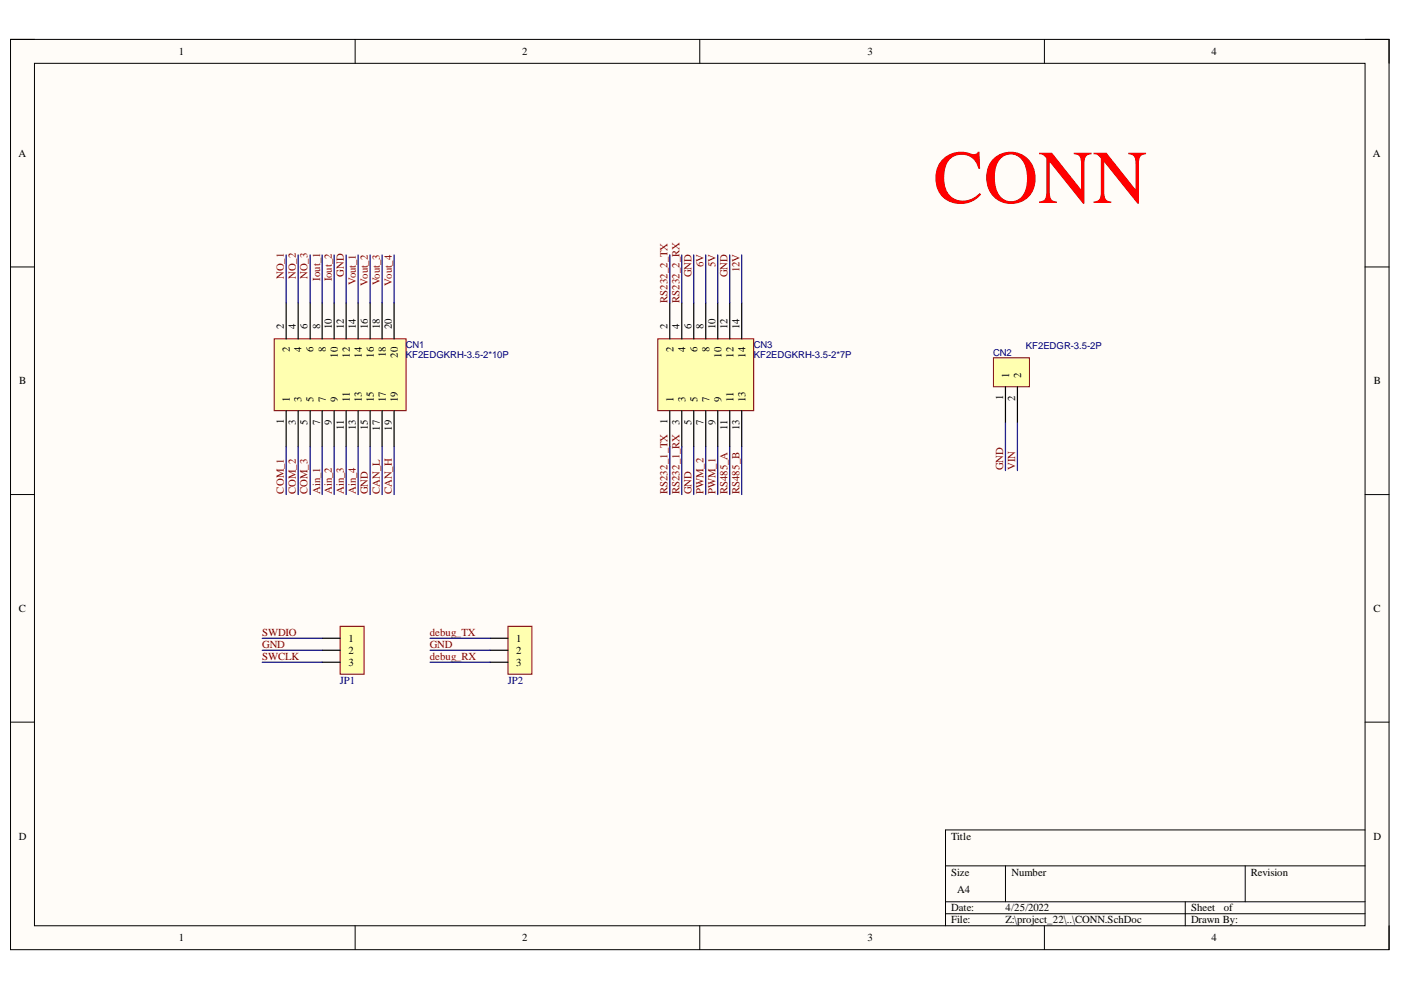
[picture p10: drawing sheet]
<svg xmlns="http://www.w3.org/2000/svg" width="297mm" height="210mm" viewBox="0 0 297 210" stroke-linecap="round" stroke-linejoin="round" font-family="sans-serif">
<defs><g id="words">
<text font-size="16.1" fill="#f00" x="197.9" y="43">CONN</text>
<g font-size="2.3">
<text x="37.9" y="11.7">1</text>
<text x="110.7" y="11.7">2</text>
<text x="183.9" y="11.7">3</text>
<text x="256.8" y="11.7">4</text>
<text x="3.9" y="33.3">A</text>
<text x="291.1" y="33.3">A</text>
<text x="60.1" y="69.8" transform="rotate(-90 60.1 69.8)">2</text>
<text x="62.7" y="69.8" transform="rotate(-90 62.7 69.8)">4</text>
<text x="65.2" y="69.8" transform="rotate(-90 65.2 69.8)">6</text>
<text x="67.8" y="69.8" transform="rotate(-90 67.8 69.8)">8</text>
<text x="70.4" y="69.8" transform="rotate(-90 70.4 69.8)">10</text>
<text x="72.9" y="69.8" transform="rotate(-90 72.9 69.8)">12</text>
<text x="75.5" y="69.8" transform="rotate(-90 75.5 69.8)">14</text>
<text x="78" y="69.8" transform="rotate(-90 78 69.8)">16</text>
<text x="80.5" y="69.8" transform="rotate(-90 80.5 69.8)">18</text>
<text x="83.1" y="69.8" transform="rotate(-90 83.1 69.8)">20</text>
<text x="141.5" y="69.8" transform="rotate(-90 141.5 69.8)">2</text>
<text x="144.1" y="69.8" transform="rotate(-90 144.1 69.8)">4</text>
<text x="146.6" y="69.8" transform="rotate(-90 146.6 69.8)">6</text>
<text x="149.1" y="69.8" transform="rotate(-90 149.1 69.8)">8</text>
<text x="151.7" y="69.8" transform="rotate(-90 151.7 69.8)">10</text>
<text x="154.2" y="69.8" transform="rotate(-90 154.2 69.8)">12</text>
<text x="156.8" y="69.8" transform="rotate(-90 156.8 69.8)">14</text>
<text x="61.4" y="74.6" transform="rotate(-90 61.4 74.6)">2</text>
<text x="64" y="74.6" transform="rotate(-90 64 74.6)">4</text>
<text x="66.5" y="74.6" transform="rotate(-90 66.5 74.6)">6</text>
<text x="69.1" y="74.6" transform="rotate(-90 69.1 74.6)">8</text>
<text x="71.7" y="75.8" transform="rotate(-90 71.7 75.8)">10</text>
<text x="74.2" y="75.8" transform="rotate(-90 74.2 75.8)">12</text>
<text x="76.7" y="75.8" transform="rotate(-90 76.7 75.8)">14</text>
<text x="79.3" y="75.8" transform="rotate(-90 79.3 75.8)">16</text>
<text x="81.8" y="75.7" transform="rotate(-90 81.8 75.7)">18</text>
<text x="84.3" y="75.8" transform="rotate(-90 84.3 75.8)">20</text>
<text x="142.8" y="74.6" transform="rotate(-90 142.8 74.6)">2</text>
<text x="145.3" y="74.6" transform="rotate(-90 145.3 74.6)">4</text>
<text x="147.9" y="74.6" transform="rotate(-90 147.9 74.6)">6</text>
<text x="150.4" y="74.6" transform="rotate(-90 150.4 74.6)">8</text>
<text x="153" y="75.8" transform="rotate(-90 153 75.8)">10</text>
<text x="155.5" y="75.8" transform="rotate(-90 155.5 75.8)">12</text>
<text x="158" y="75.8" transform="rotate(-90 158 75.8)">14</text>
<text x="4.1" y="81.5">B</text>
<text x="213.9" y="80.2" transform="rotate(-90 213.9 80.2)">1</text>
<text x="216.5" y="80.2" transform="rotate(-90 216.5 80.2)">2</text>
<text x="291.3" y="81.5">B</text>
<text x="60.1" y="89.9" transform="rotate(-90 60.1 89.9)">1</text>
<text x="61.4" y="85.3" transform="rotate(-90 61.4 85.3)">1</text>
<text x="64" y="85.3" transform="rotate(-90 64 85.3)">3</text>
<text x="66.5" y="85.3" transform="rotate(-90 66.5 85.3)">5</text>
<text x="69.1" y="85.3" transform="rotate(-90 69.1 85.3)">7</text>
<text x="71.7" y="85.3" transform="rotate(-90 71.7 85.3)">9</text>
<text x="74.2" y="85.3" transform="rotate(-90 74.2 85.3)">11</text>
<text x="76.7" y="85.3" transform="rotate(-90 76.7 85.3)">13</text>
<text x="79.3" y="85.3" transform="rotate(-90 79.3 85.3)">15</text>
<text x="81.8" y="85.3" transform="rotate(-90 81.8 85.3)">17</text>
<text x="84.3" y="85.3" transform="rotate(-90 84.3 85.3)">19</text>
<text x="141.5" y="89.9" transform="rotate(-90 141.5 89.9)">1</text>
<text x="142.8" y="85.3" transform="rotate(-90 142.8 85.3)">1</text>
<text x="145.3" y="85.3" transform="rotate(-90 145.3 85.3)">3</text>
<text x="147.9" y="85.3" transform="rotate(-90 147.9 85.3)">5</text>
<text x="150.4" y="85.3" transform="rotate(-90 150.4 85.3)">7</text>
<text x="153" y="85.3" transform="rotate(-90 153 85.3)">9</text>
<text x="155.5" y="85.3" transform="rotate(-90 155.5 85.3)">11</text>
<text x="158" y="85.3" transform="rotate(-90 158 85.3)">13</text>
<text x="212.7" y="84.9" transform="rotate(-90 212.7 84.9)">1</text>
<text x="215.2" y="85" transform="rotate(-90 215.2 85)">2</text>
<text x="62.7" y="90" transform="rotate(-90 62.7 90)">3</text>
<text x="65.2" y="90.1" transform="rotate(-90 65.2 90.1)">5</text>
<text x="67.8" y="90.1" transform="rotate(-90 67.8 90.1)">7</text>
<text x="70.4" y="90.2" transform="rotate(-90 70.4 90.2)">9</text>
<text x="72.9" y="91.1" transform="rotate(-90 72.9 91.1)">11</text>
<text x="75.5" y="91.2" transform="rotate(-90 75.5 91.2)">13</text>
<text x="78" y="91.2" transform="rotate(-90 78 91.2)">15</text>
<text x="80.5" y="91.3" transform="rotate(-90 80.5 91.3)">17</text>
<text x="83.1" y="91.3" transform="rotate(-90 83.1 91.3)">19</text>
<text x="144.1" y="90" transform="rotate(-90 144.1 90)">3</text>
<text x="146.6" y="90.1" transform="rotate(-90 146.6 90.1)">5</text>
<text x="149.1" y="90.1" transform="rotate(-90 149.1 90.1)">7</text>
<text x="151.7" y="90.2" transform="rotate(-90 151.7 90.2)">9</text>
<text x="154.2" y="91.1" transform="rotate(-90 154.2 91.1)">11</text>
<text x="156.8" y="91.2" transform="rotate(-90 156.8 91.2)">13</text>
<text x="4" y="129.8">C</text>
<text x="291.2" y="129.8">C</text>
<text x="73.9" y="136.1">1</text>
<text x="109.5" y="136.1">1</text>
<text x="73.9" y="138.6">2</text>
<text x="73.9" y="141.2">3</text>
<text x="109.5" y="138.6">2</text>
<text x="109.5" y="141.2">3</text>
<text x="4" y="178">D</text>
<text x="201.7" y="178">Title</text>
<text x="291.2" y="178">D</text>
<text x="201.7" y="185.6">Size</text>
<text x="214.5" y="185.6">Number</text>
<text x="265.2" y="185.6">Revision</text>
<text x="203" y="189.4">A4</text>
<text x="201.7" y="193.2">Date:</text>
<text x="201.7" y="195.8">File:</text>
<text x="213.2" y="193.2">4/25/2022</text>
<text x="213.2" y="195.8">Z:\project_22\..\CONN.SchDoc</text>
<text x="252.5" y="193.2">Sheet</text>
<text x="252.5" y="195.8">Drawn By:</text>
<text x="259.5" y="193.2">of</text>
<text x="37.9" y="199.6">1</text>
<text x="110.7" y="199.6">2</text>
<text x="183.9" y="199.6">3</text>
<text x="256.8" y="199.6">4</text>
</g>
<g font-size="2.3" fill="#800000">
<text x="60.1" y="59.2" transform="rotate(-90 60.1 59.2)">NO_1</text>
<text x="62.7" y="59.2" transform="rotate(-90 62.7 59.2)">NO_2</text>
<text x="65.2" y="59.2" transform="rotate(-90 65.2 59.2)">NO_3</text>
<text x="67.8" y="59.5" transform="rotate(-90 67.8 59.5)">Iout_1</text>
<text x="70.4" y="59.7" transform="rotate(-90 70.4 59.7)">Iout_2</text>
<text x="72.9" y="58.7" transform="rotate(-90 72.9 58.7)">GND</text>
<text x="146.6" y="58.7" transform="rotate(-90 146.6 58.7)">GND</text>
<text x="149.1" y="56.6" transform="rotate(-90 149.1 56.6)">6V</text>
<text x="151.7" y="56.6" transform="rotate(-90 151.7 56.6)">5V</text>
<text x="154.2" y="58.7" transform="rotate(-90 154.2 58.7)">GND</text>
<text x="156.8" y="57.7" transform="rotate(-90 156.8 57.7)">12V</text>
<text x="75.5" y="60.4" transform="rotate(-90 75.5 60.4)">Vout_1</text>
<text x="78" y="60.6" transform="rotate(-90 78 60.6)">Vout_2</text>
<text x="80.5" y="60.5" transform="rotate(-90 80.5 60.5)">Vout_3</text>
<text x="83.1" y="60.6" transform="rotate(-90 83.1 60.6)">Vout_4</text>
<text x="141.5" y="64.2" transform="rotate(-90 141.5 64.2)">RS232_2_TX</text>
<text x="144.1" y="64.2" transform="rotate(-90 144.1 64.2)">RS232_2_RX</text>
<text x="212.7" y="99.7" transform="rotate(-90 212.7 99.7)">GND</text>
<text x="215.2" y="99.7" transform="rotate(-90 215.2 99.7)">VIN</text>
<text x="60.1" y="104.6" transform="rotate(-90 60.1 104.6)">COM_1</text>
<text x="62.7" y="104.8" transform="rotate(-90 62.7 104.8)">COM_2</text>
<text x="65.2" y="104.8" transform="rotate(-90 65.2 104.8)">COM_3</text>
<text x="67.8" y="104.8" transform="rotate(-90 67.8 104.8)">Ain_1</text>
<text x="70.4" y="104.8" transform="rotate(-90 70.4 104.8)">Ain_2</text>
<text x="72.9" y="104.8" transform="rotate(-90 72.9 104.8)">Ain_3</text>
<text x="75.5" y="104.8" transform="rotate(-90 75.5 104.8)">Ain_4</text>
<text x="78" y="104.8" transform="rotate(-90 78 104.8)">GND</text>
<text x="80.5" y="104.8" transform="rotate(-90 80.5 104.8)">CAN_L</text>
<text x="83.1" y="104.8" transform="rotate(-90 83.1 104.8)">CAN_H</text>
<text x="141.5" y="104.8" transform="rotate(-90 141.5 104.8)">RS232_1_TX</text>
<text x="144.1" y="104.8" transform="rotate(-90 144.1 104.8)">RS232_1_RX</text>
<text x="146.6" y="104.8" transform="rotate(-90 146.6 104.8)">GND</text>
<text x="149.1" y="104.8" transform="rotate(-90 149.1 104.8)">PWM_2</text>
<text x="151.7" y="104.8" transform="rotate(-90 151.7 104.8)">PWM_1</text>
<text x="154.2" y="104.8" transform="rotate(-90 154.2 104.8)">RS485_A</text>
<text x="156.8" y="104.8" transform="rotate(-90 156.8 104.8)">RS485_B</text>
<text x="55.6" y="134.8">SWDIO</text>
<text x="55.6" y="137.4">GND</text>
<text x="91.1" y="134.8">debug_TX</text>
<text x="91.1" y="137.4">GND</text>
<text x="55.6" y="139.9">SWCLK</text>
<text x="91.1" y="139.9">debug_RX</text>
</g>
<g font-size="2.3" fill="#000080">
<text x="72.1" y="145">JP1</text>
<text x="107.7" y="145">JP2</text>
</g>
<g font-size="2" fill="#000080">
<text x="86" y="73.7">CN1</text>
<text x="86" y="76">KF2EDGKRH-3.5-2*10P</text>
<text x="159.8" y="73.7">CN3</text>
<text x="159.8" y="76">KF2EDGKRH-3.5-2*7P</text>
<text x="210.6" y="75.4">CN2</text>
<text x="217.5" y="74">KF2EDGR-3.5-2P</text>
</g>
</g></defs>
<path d="M2.2 8.4h292.3v193h-292.3z" fill-rule="evenodd" fill="#fffcf8"/>
<path d="M2.2 8.4h292.3v193h-292.3z" fill="none" stroke="#000" stroke-width=".21"/>
<path d="M7.3 13.4h282.1v182.9h-282.1z" fill-rule="evenodd" fill="#fffcf8"/>
<g fill="none" stroke="#000" stroke-width=".21">
<path d="M2.2 8.3h5.1M7.3 13.4h282.1v182.9h-282.1zM75.3 8.3v5.1M148.4 8.3v5.1M221.4 8.4v5M289.4 8.4h5.1v5M2.2 56.6h5.1M289.4 56.6h5.1M2.2 104.9h5.1M289.4 104.9h5.1M2.2 153.1h5.1M289.4 153.1h5.1"/>
<path d="M289.4 176h-88.9v20.3M75.3 196.3v5.1M148.4 196.3v5.1M200.5 183.6h88.9M200.5 191.2h88.9M200.5 193.7h88.9M213.2 183.6v7.6M221.4 196.3v5.1M251.3 191.2v5.1M264 183.6v7.6M294.5 196.3v5.1"/>
</g>
<path d="M58.1 71.8h28v15.3h-28z" fill-rule="evenodd" fill="#ffffb0"/>
<path d="M58.1 71.8h28v15.3h-28z" fill="none" stroke="#800000" stroke-width=".21"/>
<g fill="none" stroke="#000" stroke-width=".25">
<path d="M60.7 64.2v7.6M63.2 64.2v7.6M65.8 64.2v7.6M68.3 64.2v7.6M70.8 64.2v7.6M73.4 64.2v7.6M75.9 64.2v7.6M78.5 64.2v7.6M81 64.2v7.6M83.6 64.2v7.6M60.7 87.1v7.6M63.2 87.1v7.6"/>
<path d="M65.8 87.1v7.6M68.3 87.1v7.6M70.8 87.1v7.6M73.4 87.1v7.6M75.9 87.1v7.6M78.5 87.1v7.6M81 87.1v7.6M83.6 87.1v7.6"/>
</g>
<path d="M210.6 75.9h7.7v6.1h-7.7z" fill-rule="evenodd" fill="#ffffb0"/>
<path d="M210.6 75.9h7.7v6.1h-7.7z" fill="none" stroke="#800000" stroke-width=".21"/>
<path d="M213.2 82v7.6M215.7 82v7.6" fill="none" stroke="#000" stroke-width=".25"/>
<path d="M107.7 132.8h5.1v10.1h-5.1z" fill-rule="evenodd" fill="#ffffb0"/>
<path d="M107.7 132.8h5.1v10.1h-5.1z" fill="none" stroke="#800000" stroke-width=".21"/>
<path d="M103.9 135.3h3.8M103.9 137.9h3.8M103.9 140.4h3.8" fill="none" stroke="#000" stroke-width=".25"/>
<path d="M72.1 132.8h5.1v10.1h-5.1z" fill-rule="evenodd" fill="#ffffb0"/>
<path d="M72.1 132.8h5.1v10.1h-5.1z" fill="none" stroke="#800000" stroke-width=".21"/>
<path d="M68.3 135.3h3.8M68.3 137.9h3.8M68.3 140.4h3.8" fill="none" stroke="#000" stroke-width=".25"/>
<path d="M139.5 71.8h20.3v15.3h-20.3z" fill-rule="evenodd" fill="#ffffb0"/>
<path d="M139.5 71.8h20.3v15.3h-20.3z" fill="none" stroke="#800000" stroke-width=".21"/>
<g fill="none" stroke="#000" stroke-width=".25">
<path d="M142 64.2v7.6M144.6 64.2v7.6M147.1 64.2v7.6M149.6 64.2v7.6M152.2 64.2v7.6M154.7 64.2v7.6M157.3 64.2v7.6M142 87.1v7.6M144.6 87.1v7.6M147.1 87.1v7.6M149.6 87.1v7.6M152.2 87.1v7.6"/>
<path d="M154.7 87.1v7.6M157.3 87.1v7.6"/>
</g>
<g fill="none" stroke="#000080" stroke-width=".25">
<path d="M60.7 54.1v10.1M63.2 54.1v10.1M65.8 54.1v10.1M68.3 54.1v10.1M70.8 54.1v10.1M73.4 54.1v10.1M75.9 54.1v10.1M78.5 54.1v10.1M81 54.1v10.1M83.6 54.1v10.1M142 54v10.2M144.6 54.1v10.1"/>
<path d="M147.1 54.1v10.1M149.6 54.1v10.1M152.2 54.1v10.1M154.7 54.1v10.1M157.3 54.1v10.1M60.7 94.7v10.2M63.2 94.7v10.2M65.8 94.7v10.2M68.3 94.7v10.2M70.8 94.7v10.2M73.4 94.7v10.2M75.9 94.7v10.2"/>
<path d="M78.5 94.7v10.2M81 94.7v10.2M83.6 94.7v10.2M142 94.7v10.2M144.6 94.7v10.2M147.1 94.7v10.2M149.6 94.7v10.2M152.2 94.7v10.2M154.7 94.7v10.2M157.3 94.7v10.2M213.2 89.6v10.2M215.7 89.6v10.2"/>
<path d="M55.6 135.3h12.7M55.6 137.9h12.7M91.2 135.3h12.7M91.2 137.9h12.7M55.6 140.4h12.7M91.2 140.4h12.7"/>
</g>
<use href="#words"/>
</svg>
